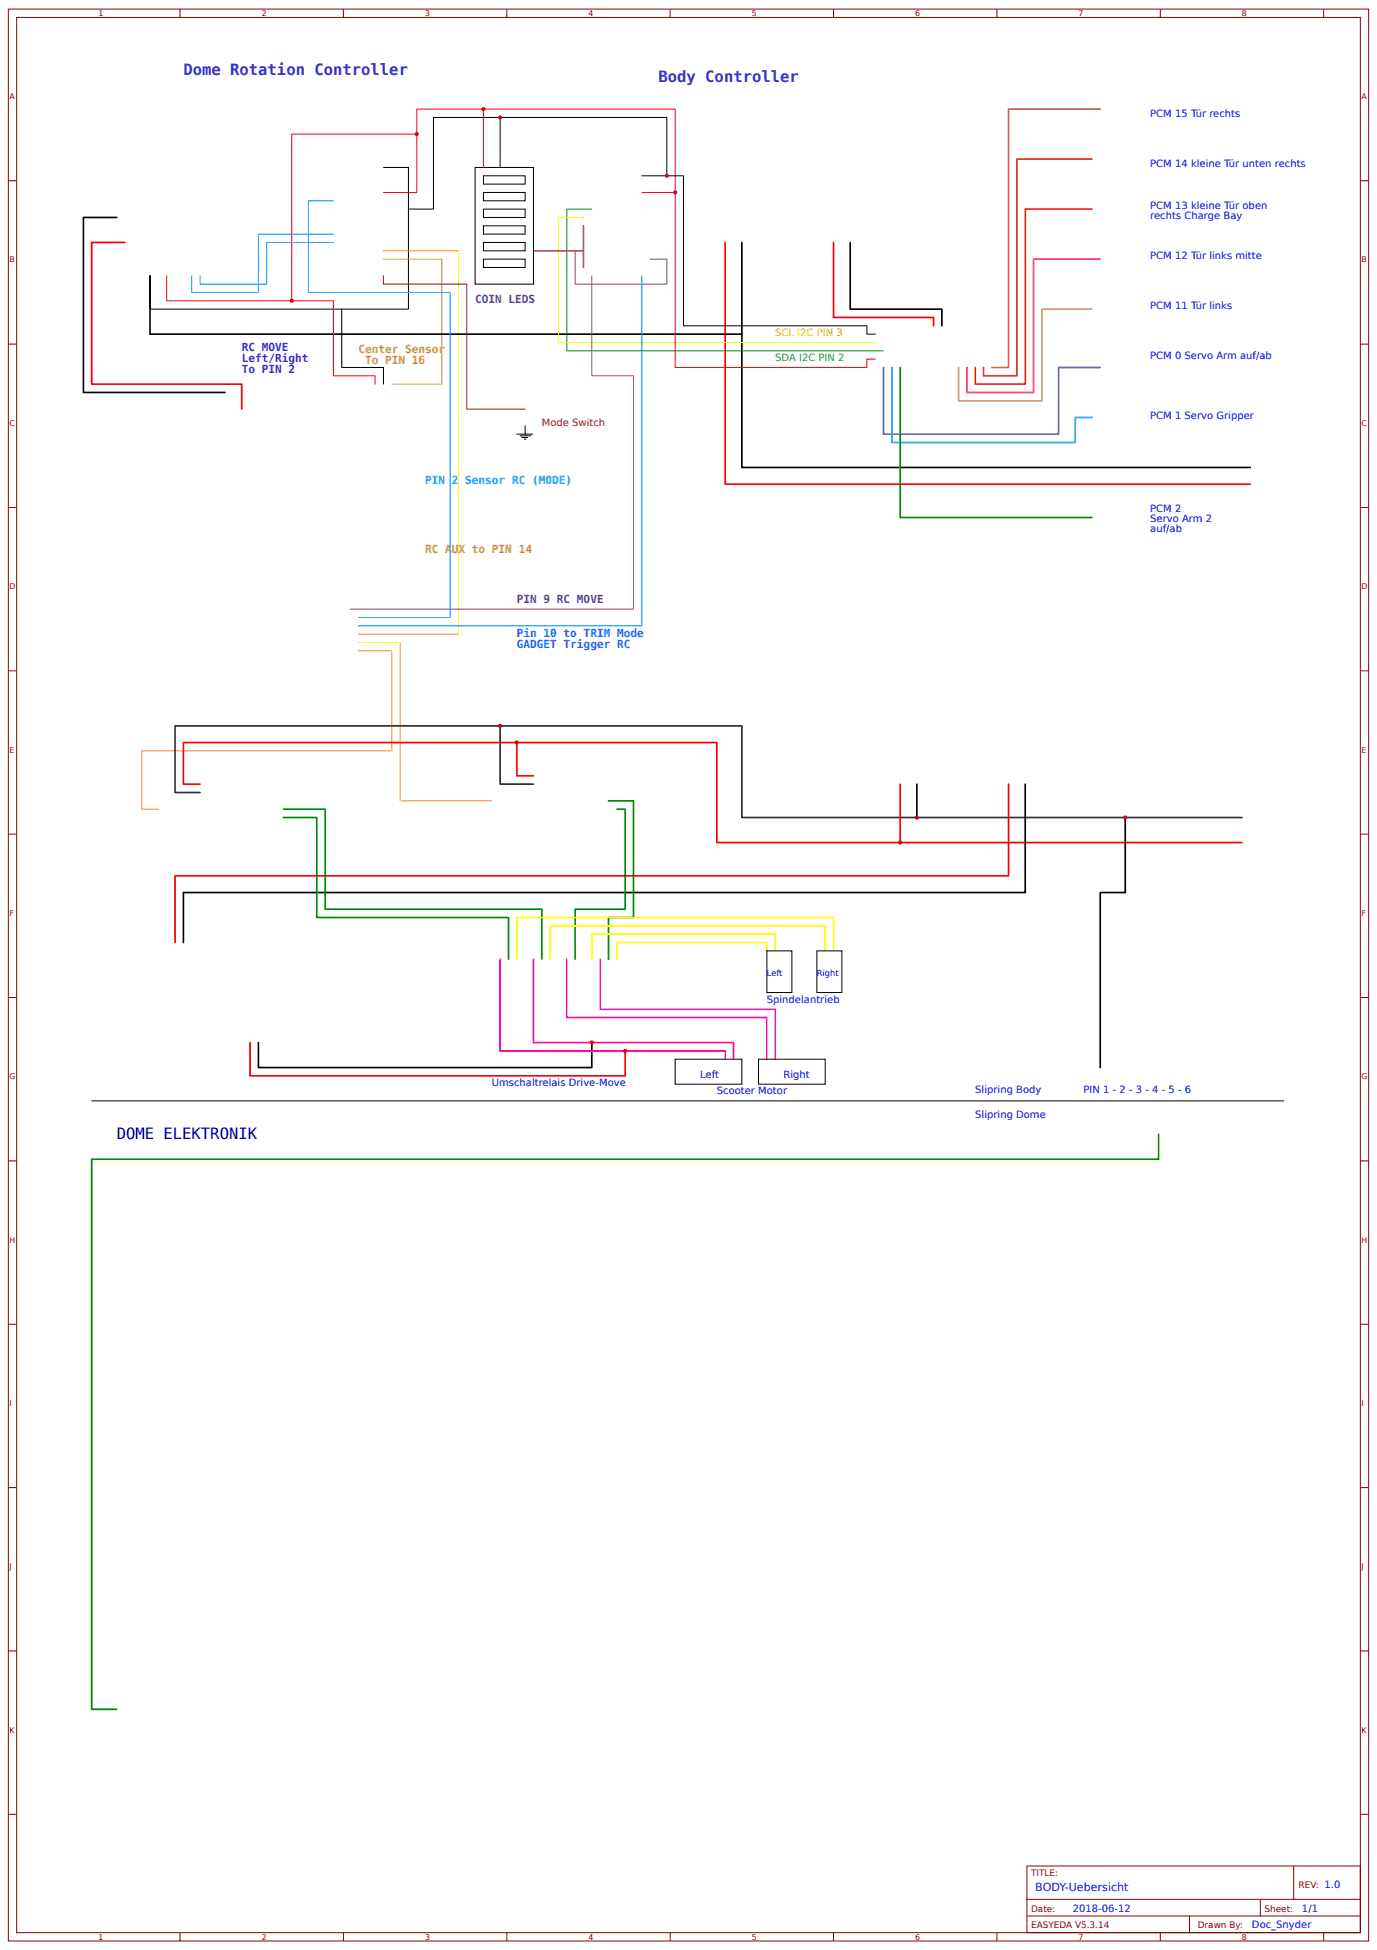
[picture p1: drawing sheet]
<svg xmlns="http://www.w3.org/2000/svg" width="437mm" height="619mm" viewBox="0 0 437 619" stroke-linecap="round" stroke-linejoin="round" font-family="sans-serif">
<defs><g id="words">
<g font-size="4.9" fill="#33c">
<text x="58.2" y="23.8">Dome Rotation Controller</text>
<text x="209" y="26">Body Controller</text>
</g>
<text font-size="4.9" fill="#009" x="37" y="361.6">DOME ELEKTRONIK</text>
<g font-size="3.5" fill="#639">
<text x="150.8" y="96.3">COIN LEDS</text>
<text x="164" y="191.5">PIN 9 RC MOVE</text>
</g>
<g font-size="3.5" fill="#33c">
<text x="76.7" y="111.4">RC MOVE</text>
<text x="76.7" y="114.9">Left/Right</text>
<text x="76.7" y="118.4">To PIN 2</text>
</g>
<g font-size="3.5" fill="#c90">
<text x="113.8" y="112.1">Center Sensor</text>
<text x="115.9" y="115.6">To PIN 16</text>
<text x="134.9" y="175.7">RC AUX to PIN 14</text>
</g>
<text font-size="3.5" fill="#09f" x="134.9" y="153.7">PIN 2 Sensor RC (MODE)</text>
<g font-size="3.5" fill="#06f">
<text x="164" y="202.1">Pin 10 to TRIM Mode</text>
<text x="164" y="205.6">GADGET Trigger RC</text>
</g>
<text font-size="3.5" fill="#00f" x="328.6" y="600.3">BODY-Uebersicht</text>
<g font-size="3.2" fill="#00f">
<text x="365.1" y="37.3">PCM 15 Tür rechts</text>
<text x="365.1" y="53.2">PCM 14 kleine Tür unten rechts</text>
<text x="365.1" y="66.4">PCM 13 kleine Tür oben</text>
<text x="365.1" y="69.6">rechts Charge Bay</text>
<text x="365.1" y="82.3">PCM 12 Tür links mitte</text>
<text x="365.1" y="98.1">PCM 11 Tür links</text>
<text x="365.1" y="114">PCM 0 Servo Arm auf/ab</text>
<text x="365.1" y="133.1">PCM 1 Servo Gripper</text>
<text x="365.1" y="162.5">PCM 2</text>
<text x="365.1" y="165.7">Servo Arm 2</text>
<text x="365.1" y="168.9">auf/ab</text>
<text x="243.4" y="318.4">Spindelantrieb</text>
<text x="156.1" y="344.8">Umschaltrelais Drive-Move</text>
<text x="222.2" y="342.1">Left</text>
<text x="227.5" y="347.4">Scooter Motor</text>
<text x="248.7" y="342.1">Right</text>
<text x="309.6" y="346.8">Slipring Body</text>
<text x="344" y="346.8">PIN 1 - 2 - 3 - 4 - 5 - 6</text>
<text x="309.6" y="354.8">Slipring Dome</text>
<text x="340.5" y="606.9">2018-06-12</text>
<text x="413.3" y="606.9">1/1</text>
<text x="397.4" y="612.2">Doc_Snyder</text>
</g>
<text font-size="3.2" fill="#cc0" x="246.1" y="106.7">SCL I2C PIN 3</text>
<text font-size="3.2" fill="#096" x="246.1" y="114.7">SDA I2C PIN 2</text>
<text font-size="3.2" fill="#903" x="172" y="135.2">Mode Switch</text>
<g font-size="2.8" fill="#800">
<text x="327.3" y="595.6">TITLE:</text>
<text x="412.2" y="599.3">REV: 1.0</text>
<text x="327.3" y="606.9">Date:</text>
<text x="401.4" y="606.9">Sheet:</text>
<text x="327.3" y="612.2">EASYEDA V5.3.14</text>
<text x="380.2" y="612.2">Drawn By:</text>
</g>
<g font-size="2.6" fill="#00f">
<text x="243.4" y="309.9">Left</text>
<text x="259.3" y="309.8">Right</text>
</g>
<g font-size="2.5" fill="#800">
<text x="31.2" y="5.1">1</text>
<text x="83.1" y="5.1">2</text>
<text x="134.9" y="5.1">3</text>
<text x="186.8" y="5.1">4</text>
<text x="238.7" y="5.1">5</text>
<text x="290.5" y="5.1">6</text>
<text x="342.4" y="5.1">7</text>
<text x="394.2" y="5.1">8</text>
<text x="3" y="31.5">A</text>
<text x="432.2" y="31.5">A</text>
<text x="3" y="83.3">B</text>
<text x="432.2" y="83.3">B</text>
<text x="3" y="135.2">C</text>
<text x="432.2" y="135.2">C</text>
<text x="3" y="187">D</text>
<text x="432.2" y="187">D</text>
<text x="3" y="238.9">E</text>
<text x="432.2" y="238.9">E</text>
<text x="3" y="290.8">F</text>
<text x="432.2" y="290.8">F</text>
<text x="3" y="342.6">G</text>
<text x="432.2" y="342.6">G</text>
<text x="3" y="394.5">H</text>
<text x="432.2" y="394.5">H</text>
<text x="3" y="446.3">I</text>
<text x="432.2" y="446.3">I</text>
<text x="3" y="498.2">J</text>
<text x="432.2" y="498.2">J</text>
<text x="3" y="550">K</text>
<text x="432.2" y="550">K</text>
<text x="31.2" y="615.8">1</text>
<text x="83.1" y="615.8">2</text>
<text x="134.9" y="615.8">3</text>
<text x="186.8" y="615.8">4</text>
<text x="238.7" y="615.8">5</text>
<text x="290.5" y="615.8">6</text>
<text x="342.4" y="615.8">7</text>
<text x="394.2" y="615.8">8</text>
</g>
</g></defs>
<g fill="none" stroke="#800" stroke-width=".32">
<path d="M2.6 2.9h431.8v613.3h-431.8zM5.3 5.5h426.5v608h-426.5zM57.1 2.9v2.6M109 2.9v2.6M160.9 2.9v2.6M212.7 2.9v2.6M264.6 2.9v2.6M316.4 2.9v2.6M368.3 2.9v2.6M420.2 2.9v2.6M2.6 57.4h2.7M431.8 57.4h2.6"/>
<path d="M2.6 109.2h2.7M431.8 109.2h2.6M2.6 161.1h2.7M431.8 161.1h2.6M2.6 213h2.7M431.8 213h2.6M2.6 264.8h2.7M431.8 264.8h2.6M2.6 316.7h2.7M431.8 316.7h2.6M2.6 368.5h2.7M431.8 368.5h2.6"/>
<path d="M2.6 420.4h2.7M431.8 420.4h2.6M2.6 472.3h2.7M431.8 472.3h2.6M2.6 524.1h2.7M431.8 524.1h2.6M2.6 576h2.7M431.8 576h2.6M326 592.4h105.8v21.1h-105.8zM410.6 592.4v10.6M57.1 613.5v2.7M109 613.5v2.7"/>
<path d="M160.9 613.5v2.7M212.7 613.5v2.7M264.6 613.5v2.7M316.4 613.5v2.7M326 603h105.8M326 608.3h105.8M368.3 613.5v2.7M377.6 608.3v5.2M400 603v5.3M420.2 613.5v2.7"/>
</g>
<path d="M121.7 79.6h23.8v121.7h-31.7M113.8 204h13.2v50.2h29.1M113.8 206.6h10.6v31.8h-79.4v18.5h5.3" fill="none" stroke="#f90" stroke-width=".32"/>
<path d="M39.7 77h-10.6v44.9h47.6v8M230.2 77v76.7h166.7M264.6 77v23.8h31.7v2.6M164 235.7h-105.8v13.2h5.3M169.3 246.3h-5.3v-10.6h63.5v31.8h166.7M285.8 248.9v18.6M320.1 248.9v29.2h-264.5v21.1M79.4 331v10.6h119v-8" fill="none" stroke="#f00" stroke-width=".53"/>
<path d="M158.7 230.4h-103.1v21.2h7.9M169.3 248.9h-10.6v-18.5h76.8v29.1h158.7" fill="none" stroke="#333" stroke-width=".53"/>
<g fill="none" stroke="#000" stroke-width=".32">
<path d="M158.7 37.3v15.9M121.7 53.2h7.9v44.9h-82v-10.5M150.8 53.2h18.5v37h-18.5zM153.5 55.8h13.2v2.6h-13.2zM203.7 55.8h8v-18.5h-74.1v29.1h-8M211.7 55.8h5.3v47.6h58.2v2.7h2.6M153.5 61.1h13.2v2.6h-13.2zM153.5 66.4h13.2v2.6h-13.2zM153.5 71.7h13.2v2.6h-13.2zM153.5 77h13.2v2.6h-13.2zM108.5 98.1v18.6h13.2v5.2M153.5 82.3h13.2v2.6h-13.2z"/>
<path d="M164 137.8h5.1M165.1 138.4h3.4M165.6 138.9h1.9M166.4 139.4h.6M166.7 135.2v2.6M243.4 301.9h8v13.2h-8zM259.3 301.9h7.9v13.2h-7.9zM214.3 336.3h21.2v7.9h-21.2zM240.8 336.3h21.1v7.9h-21.1zM29.1 349.5h378.4"/>
</g>
<path d="M37 69h-10.5v55.6h44.9M235.5 77v71.4h161.4M269.9 77v21.1h29.1v5.3M47.6 87.6v18.5h187.9M291 248.9v10.6M325.4 248.9v34.4h-267.2v15.9M357.2 259.5v23.8h-8v55.6M82 331v7.9h105.9v-7.9" fill="none" stroke="#000" stroke-width=".53"/>
<path d="M121.7 82.3h18.5v39.6h-15.8" fill="none" stroke="#c93" stroke-width=".32"/>
<path d="M153.5 34.6v18.6M132.3 42.6v-8h82v26.5h-10.6M121.7 61.1h10.6v-18.5h-39.7v52.9h-39.7v-7.9M214.3 61.1v55.6h60.9v-2.7h2.6M92.6 95.5h13.2v23.8h13.3v2.6" fill="none" stroke="#f00" stroke-width=".32"/>
<path d="M349.2 34.6h-29.1v82.1h-5.2" fill="none" stroke="#c63" stroke-width=".53"/>
<path d="M346.6 50.5h-23.8v68.8h-10.6v-2.6" fill="none" stroke="#c33" stroke-width=".53"/>
<path d="M346.6 66.4h-21.2v55.5h-15.8v-5.2" fill="none" stroke="#f30" stroke-width=".53"/>
<path d="M349.2 82.3h-21.1v42.3h-21.2v-7.9" fill="none" stroke="#f36" stroke-width=".53"/>
<path d="M346.6 98.1h-15.9v29.1h-26.4v-10.5" fill="none" stroke="#c96" stroke-width=".53"/>
<path d="M280.5 116.7v21.1h55.5v-21.1h13.2" fill="none" stroke="#669" stroke-width=".53"/>
<path d="M283.1 116.7v23.8h58.2v-8h5.3" fill="none" stroke="#09f" stroke-width=".53"/>
<path d="M187.9 66.4h-8v45h100.6" fill="none" stroke="#093" stroke-width=".32"/>
<path d="M185.2 69h-7.9v39.7h100.5" fill="none" stroke="#cc0" stroke-width=".32"/>
<path d="M182.6 79.6v10.6h29.1v-7.9h-5.3M187.9 87.6v31.7h13.2v74.1h-90" fill="none" stroke="#936" stroke-width=".32"/>
<path d="M185.2 71.7v7.9h-15.9M185.2 79.6v5.3" fill="none" stroke="#936" stroke-width=".53"/>
<path d="M105.8 63.7h-7.9v29.1h45v103.2h-29.1M105.8 74.3h-23.8v18.5h-21.1v-5.2M105.8 77h-21.1v13.2h-21.2v-2.6M203.7 87.6v111.1h-89.9" fill="none" stroke="#09f" stroke-width=".32"/>
<path d="M121.7 87.6v2.6h26.5v39.7h18.5" fill="none" stroke="#903" stroke-width=".32"/>
<path d="M285.8 116.7v47.6h60.8M90 256.9h13.2v31.7h68.8v15.9M90 259.5h10.5v31.8h60.9v13.2M193.1 254.2h8v37.1h-8v13.2M195.8 256.9h2.6v31.7h-15.8v15.9M367.8 360.1v7.9h-338.7v174.6h7.9" fill="none" stroke="#080" stroke-width=".53"/>
<path d="M243.4 301.9v-2.7h-47.6v5.3M246.1 301.9v-5.3h-58.2v7.9M261.9 301.9v-8h-87.3v10.6M264.6 301.9v-10.6h-100.6v13.2" fill="none" stroke="#ff0" stroke-width=".53"/>
<path d="M158.7 304.5v29.1h71.5v2.7M169.3 304.5v26.5h63.5v5.3M179.9 304.5v18.5h63.5v13.3M190.5 304.5v15.9h55.6v15.9" fill="none" stroke="#f0f" stroke-width=".53"/>
<g fill="#c00">
<circle cx="187.9" cy="331" r=".66"/>
<circle cx="285.8" cy="267.5" r=".66"/>
<circle cx="164" cy="235.7" r=".66"/>
<circle cx="158.8" cy="230.4" r=".66"/>
<circle cx="92.6" cy="95.5" r=".66"/>
<circle cx="132.3" cy="42.6" r=".66"/>
<circle cx="153.5" cy="34.6" r=".66"/>
<circle cx="158.8" cy="37.3" r=".66"/>
<circle cx="214.3" cy="61.1" r=".66"/>
<circle cx="211.7" cy="55.8" r=".66"/>
<circle cx="291" cy="259.5" r=".66"/>
<circle cx="198.4" cy="333.6" r=".66"/>
<circle cx="357.2" cy="259.5" r=".66"/>
</g>
<use href="#words"/>
</svg>
